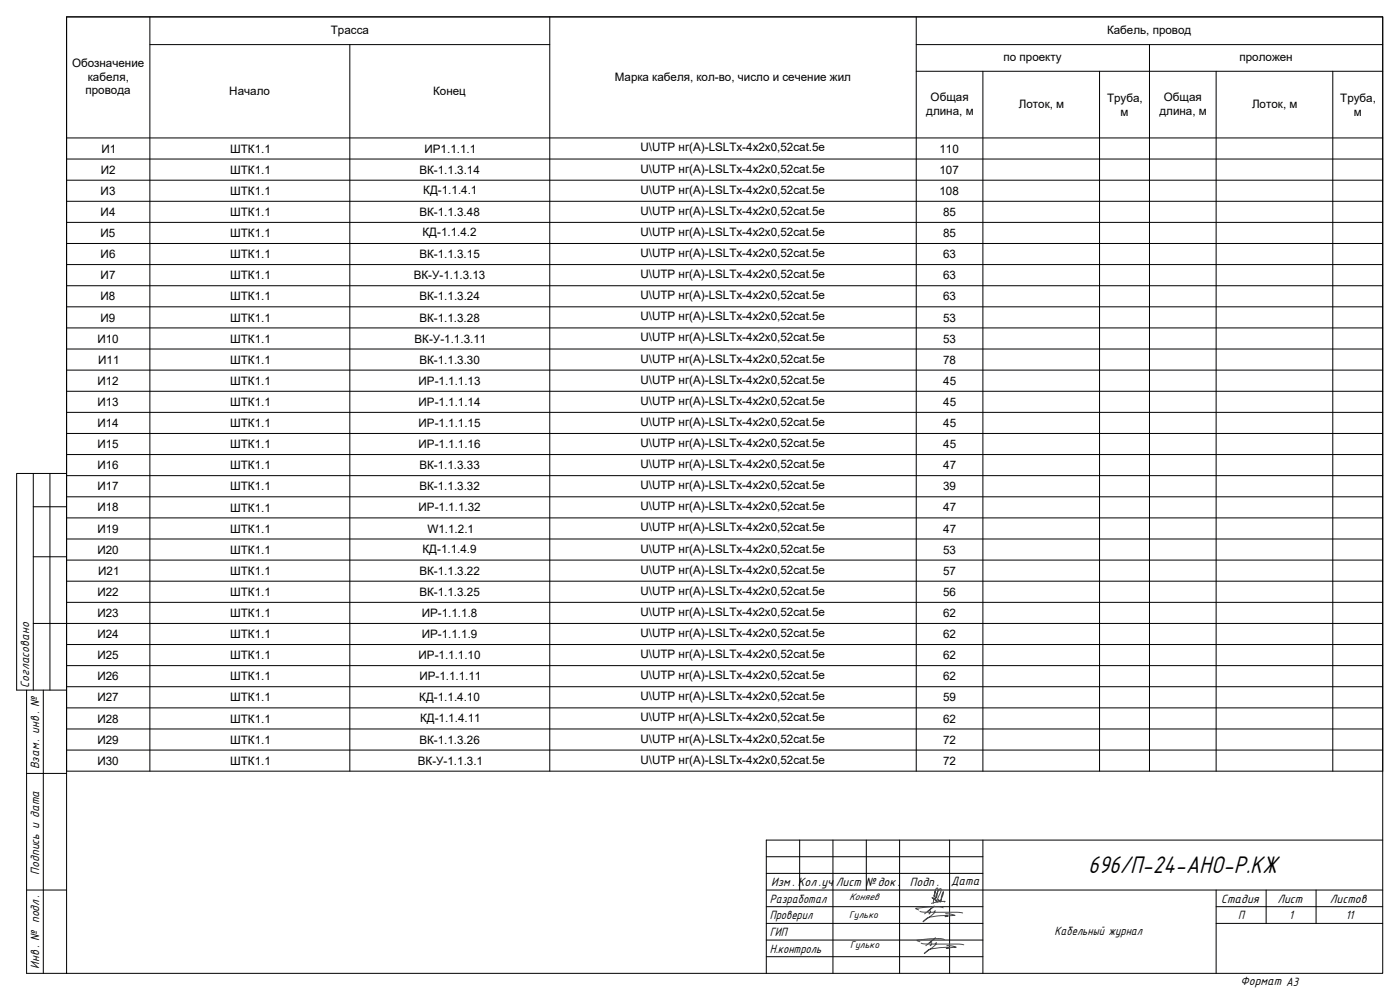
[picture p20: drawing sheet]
<svg xmlns="http://www.w3.org/2000/svg" width="420mm" height="297mm" viewBox="0 0 420 297" stroke-linecap="round" stroke-linejoin="round" font-family="sans-serif">
<defs><g id="words">
<text font-size="8" x="326.6" y="262.1">696/П-24-АНО-Р.КЖ</text>
<g font-size="4">
<text x="8.7" y="206.3" transform="rotate(-90 8.7 206.3)">Согласовано</text>
<text x="11.7" y="230.8" transform="rotate(-90 11.7 230.8)">Взам. инв. №</text>
<text x="11.7" y="262.4" transform="rotate(-90 11.7 262.4)">Подпись и дата</text>
<text x="231.4" y="265.8">Изм. Кол .уч</text>
<text x="250.9" y="265.8">Лист № док.</text>
<text x="273.1" y="265.8">Подп.</text>
<text x="285.5" y="265.6">Дата</text>
<text x="231" y="270.8">Разработал</text>
<text x="231" y="275.8">Проверил</text>
<text x="366.5" y="270.8">Стадия</text>
<text x="371.6" y="275.8">П</text>
<text x="383.4" y="270.8">Лист</text>
<text x="386.9" y="275.8">1</text>
<text x="399.1" y="270.8">Листов</text>
<text x="403.9" y="275.8">11</text>
<text x="231" y="280.8">ГИП</text>
<text x="316.5" y="280.4">Кабельный журнал</text>
<text x="231" y="285.8">Н.контроль</text>
<text x="11.7" y="290.6" transform="rotate(-90 11.7 290.6)">Инв. № подл.</text>
<text x="372.3" y="295.4">Формат A3</text>
</g>
<g font-size="3.5">
<text x="99.3" y="10.1">Трасса</text>
<text x="332.2" y="10.2">Кабель, провод</text>
<text x="21.6" y="20">Обозначение</text>
<text x="301.2" y="18.3">по проекту</text>
<text x="372" y="18.3">проложен</text>
<text x="25.7" y="28.3">провода</text>
<text x="26.4" y="24.2">кабеля,</text>
<text x="68.8" y="28.6">Начало</text>
<text x="130" y="28.4">Конец</text>
<text x="184.5" y="24.2">Марка кабеля, кол-во, число и сечение жил</text>
<text x="278" y="34.5">длина, м</text>
<text x="279.3" y="30.3">Общая</text>
<text x="305.8" y="32.4">Лоток, м</text>
<text x="332.2" y="30.6">Труба,</text>
<text x="336.3" y="34.8">м</text>
<text x="348" y="34.5">длина, м</text>
<text x="349.3" y="30.3">Общая</text>
<text x="375.8" y="32.4">Лоток, м</text>
<text x="402.2" y="30.6">Труба,</text>
<text x="406.3" y="34.8">м</text>
<text x="30.4" y="45.8">И1</text>
<text x="69.1" y="45.8">ШТК1.1</text>
<text x="127.4" y="45.8">ИР1.1.1.1</text>
<text x="192.2" y="45.5">U\UTP нг(А)-LSLTx-4х2х0,52cat.5e</text>
<text x="282" y="45.8">110</text>
<text x="30.2" y="52.1">И2</text>
<text x="69.1" y="52.1">ШТК1.1</text>
<text x="125.9" y="52.1">ВК-1.1.3.14</text>
<text x="192.2" y="51.8">U\UTP нг(А)-LSLTx-4х2х0,52cat.5e</text>
<text x="282" y="52.1">107</text>
<text x="30.2" y="58.4">И3</text>
<text x="69.1" y="58.5">ШТК1.1</text>
<text x="127" y="58.2">КД-1.1.4.1</text>
<text x="192.2" y="58.1">U\UTP нг(А)-LSLTx-4х2х0,52cat.5e</text>
<text x="282" y="58.4">108</text>
<text x="30.2" y="64.8">И4</text>
<text x="69.1" y="64.8">ШТК1.1</text>
<text x="125.9" y="64.8">ВК-1.1.3.48</text>
<text x="192.2" y="64.5">U\UTP нг(А)-LSLTx-4х2х0,52cat.5e</text>
<text x="283" y="64.8">85</text>
<text x="30.2" y="71.1">И5</text>
<text x="69.1" y="71.1">ШТК1.1</text>
<text x="126.8" y="70.9">КД-1.1.4.2</text>
<text x="192.2" y="70.8">U\UTP нг(А)-LSLTx-4х2х0,52cat.5e</text>
<text x="283" y="71.1">85</text>
<text x="30.2" y="77.5">И6</text>
<text x="69.1" y="77.5">ШТК1.1</text>
<text x="125.9" y="77.5">ВК-1.1.3.15</text>
<text x="192.2" y="77.1">U\UTP нг(А)-LSLTx-4х2х0,52cat.5e</text>
<text x="283.1" y="77.5">63</text>
<text x="30.2" y="83.8">И7</text>
<text x="69.1" y="83.8">ШТК1.1</text>
<text x="124.2" y="83.8">ВК-У-1.1.3.13</text>
<text x="192.2" y="83.5">U\UTP нг(А)-LSLTx-4х2х0,52cat.5e</text>
<text x="283.1" y="83.8">63</text>
<text x="192.2" y="89.8">U\UTP нг(А)-LSLTx-4х2х0,52cat.5e</text>
<text x="30.2" y="90.1">И8</text>
<text x="69.1" y="90.1">ШТК1.1</text>
<text x="125.9" y="90.1">ВК-1.1.3.24</text>
<text x="283.1" y="90.1">63</text>
<text x="30.2" y="96.5">И9</text>
<text x="69.1" y="96.5">ШТК1.1</text>
<text x="125.9" y="96.5">ВК-1.1.3.28</text>
<text x="192.2" y="96.1">U\UTP нг(А)-LSLTx-4х2х0,52cat.5e</text>
<text x="283" y="96.5">53</text>
<text x="29.2" y="102.8">И10</text>
<text x="69.1" y="102.8">ШТК1.1</text>
<text x="124.4" y="102.8">ВК-У-1.1.3.11</text>
<text x="192.2" y="102.5">U\UTP нг(А)-LSLTx-4х2х0,52cat.5e</text>
<text x="283" y="102.8">53</text>
<text x="29.5" y="109.1">И11</text>
<text x="69.1" y="109.1">ШТК1.1</text>
<text x="125.9" y="109.1">ВК-1.1.3.30</text>
<text x="192.2" y="108.8">U\UTP нг(А)-LSLTx-4х2х0,52cat.5e</text>
<text x="283" y="109.1">78</text>
<text x="29.3" y="115.5">И12</text>
<text x="69.1" y="115.5">ШТК1.1</text>
<text x="125.6" y="115.5">ИР-1.1.1.13</text>
<text x="192.2" y="115.1">U\UTP нг(А)-LSLTx-4х2х0,52cat.5e</text>
<text x="283.1" y="115.5">45</text>
<text x="29.2" y="121.8">И13</text>
<text x="69.1" y="121.8">ШТК1.1</text>
<text x="125.6" y="121.8">ИР-1.1.1.14</text>
<text x="192.2" y="121.5">U\UTP нг(А)-LSLTx-4х2х0,52cat.5e</text>
<text x="283.1" y="121.8">45</text>
<text x="29.2" y="128.2">И14</text>
<text x="69.1" y="128.2">ШТК1.1</text>
<text x="125.6" y="128.1">ИР-1.1.1.15</text>
<text x="192.2" y="127.8">U\UTP нг(А)-LSLTx-4х2х0,52cat.5e</text>
<text x="283.1" y="128.1">45</text>
<text x="29.2" y="134.5">И15</text>
<text x="69.1" y="134.5">ШТК1.1</text>
<text x="125.6" y="134.5">ИР-1.1.1.16</text>
<text x="192.2" y="134.1">U\UTP нг(А)-LSLTx-4х2х0,52cat.5e</text>
<text x="283.1" y="134.5">45</text>
<text x="29.2" y="140.8">И16</text>
<text x="69.1" y="140.8">ШТК1.1</text>
<text x="125.9" y="140.8">ВК-1.1.3.33</text>
<text x="192.2" y="140.5">U\UTP нг(А)-LSLTx-4х2х0,52cat.5e</text>
<text x="283.1" y="140.8">47</text>
<text x="29.2" y="147.1">И17</text>
<text x="69.1" y="147.1">ШТК1.1</text>
<text x="125.9" y="147.1">ВК-1.1.3.32</text>
<text x="192.2" y="146.8">U\UTP нг(А)-LSLTx-4х2х0,52cat.5e</text>
<text x="283" y="147.1">39</text>
<text x="29.2" y="153.5">И18</text>
<text x="69.1" y="153.5">ШТК1.1</text>
<text x="125.6" y="153.4">ИР-1.1.1.32</text>
<text x="192.2" y="153.1">U\UTP нг(А)-LSLTx-4х2х0,52cat.5e</text>
<text x="283.1" y="153.5">47</text>
<text x="29.2" y="159.8">И19</text>
<text x="69.1" y="159.8">ШТК1.1</text>
<text x="128.3" y="159.8">W1.1.2.1</text>
<text x="192.2" y="159.5">U\UTP нг(А)-LSLTx-4х2х0,52cat.5e</text>
<text x="283.1" y="159.8">47</text>
<text x="29.2" y="166.1">И20</text>
<text x="69.1" y="166.1">ШТК1.1</text>
<text x="126.8" y="165.8">КД-1.1.4.9</text>
<text x="192.2" y="165.8">U\UTP нг(А)-LSLTx-4х2х0,52cat.5e</text>
<text x="283" y="166.1">53</text>
<text x="29.5" y="172.5">И21</text>
<text x="69.1" y="172.5">ШТК1.1</text>
<text x="125.9" y="172.5">ВК-1.1.3.22</text>
<text x="192.2" y="172.1">U\UTP нг(А)-LSLTx-4х2х0,52cat.5e</text>
<text x="283" y="172.5">57</text>
<text x="29.3" y="178.8">И22</text>
<text x="69.1" y="178.8">ШТК1.1</text>
<text x="125.9" y="178.8">ВК-1.1.3.25</text>
<text x="192.2" y="178.5">U\UTP нг(А)-LSLTx-4х2х0,52cat.5e</text>
<text x="283" y="178.8">56</text>
<text x="29.2" y="185.1">И23</text>
<text x="69.1" y="185.2">ШТК1.1</text>
<text x="126.6" y="185.1">ИР-1.1.1.8</text>
<text x="192.2" y="184.8">U\UTP нг(А)-LSLTx-4х2х0,52cat.5e</text>
<text x="283.1" y="185.1">62</text>
<text x="29.2" y="191.5">И24</text>
<text x="69.1" y="191.5">ШТК1.1</text>
<text x="126.6" y="191.5">ИР-1.1.1.9</text>
<text x="192.2" y="191.1">U\UTP нг(А)-LSLTx-4х2х0,52cat.5e</text>
<text x="283.1" y="191.5">62</text>
<text x="29.2" y="197.8">И25</text>
<text x="69.1" y="197.8">ШТК1.1</text>
<text x="125.6" y="197.8">ИР-1.1.1.10</text>
<text x="192.2" y="197.4">U\UTP нг(А)-LSLTx-4х2х0,52cat.5e</text>
<text x="283.1" y="197.8">62</text>
<text x="192.2" y="203.8">U\UTP нг(А)-LSLTx-4х2х0,52cat.5e</text>
<text x="29.2" y="204.1">И26</text>
<text x="69.1" y="204.1">ШТК1.1</text>
<text x="125.9" y="204.1">ИР-1.1.1.11</text>
<text x="283.1" y="204.1">62</text>
<text x="29.2" y="210.5">И27</text>
<text x="69.1" y="210.5">ШТК1.1</text>
<text x="125.8" y="210.2">КД-1.1.4.10</text>
<text x="192.2" y="210.1">U\UTP нг(А)-LSLTx-4х2х0,52cat.5e</text>
<text x="283" y="210.4">59</text>
<text x="29.2" y="216.8">И28</text>
<text x="69.1" y="216.8">ШТК1.1</text>
<text x="126.1" y="216.5">КД-1.1.4.11</text>
<text x="192.2" y="216.5">U\UTP нг(А)-LSLTx-4х2х0,52cat.5e</text>
<text x="283.1" y="216.8">62</text>
<text x="29.2" y="223.1">И29</text>
<text x="69.1" y="223.1">ШТК1.1</text>
<text x="125.9" y="223.1">ВК-1.1.3.26</text>
<text x="192.2" y="222.8">U\UTP нг(А)-LSLTx-4х2х0,52cat.5e</text>
<text x="283" y="223.1">72</text>
<text x="29.2" y="229.5">И30</text>
<text x="69.1" y="229.5">ШТК1.1</text>
<text x="125.4" y="229.5">ВК-У-1.1.3.1</text>
<text x="192.2" y="229.1">U\UTP нг(А)-LSLTx-4х2х0,52cat.5e</text>
<text x="283" y="229.5">72</text>
</g>
<g font-size="3.1">
<text x="254.8" y="270">Коняев</text>
<text x="254.8" y="275.5">Гулько</text>
<text x="255.2" y="284.4">Гулько</text>
</g>
</g></defs>
<!-- layer: 0 -->
<g fill="none" stroke="#000" stroke-width=".3">
<path d="M20 5.1h395v226.3h-395zM45 13.4h120M45 5.1v226.3M105 13.4v218M165 5.1v226.3M275 13.4h140M275 5.1v226.3M345 13.4v218M275 21.4h140M295 21.4v210M330 21.4v210M365 21.4v210"/>
<path d="M400 21.4v210M20 41.4h395M20 47.7h395M20 54.1h395M20 60.4h395M20 66.7h395M20 73.1h395M20 79.4h395M20 85.7h395M20 92.1h395M20 98.4h395M20 104.7h395"/>
<path d="M20 111h395M20 117.4h395M20 123.7h395M20 130.1h395M20 136.4h395M20 142.7h395M20 149.1h395M20 155.4h395M20 161.7h395M20 168h395M20 174.4h395M20 180.7h395"/>
<path d="M20 187.1h395M20 193.4h395M20 199.7h395M20 206h395M20 212.4h395M20 218.7h395M20 225.1h395"/>
</g>
<!-- layer: Ramka -->
<g fill="none" stroke="#000" stroke-width=".3">
<path d="M10 152h10M10 142.1v65M15 142.1v65M20 142.1h-15v65h3M10 167.1h10M10 187.1h10M13 207.1v84.9M20 207.1h-12v84.9h407v-286.9h-395v286.9M8 232.1h12M230 257.1h65M240 252.1v14.9M250 252.1v39.9"/>
<path d="M260 252.1v14.9M270 252.1v39.9M285 252.1v39.9M295 252.1v39.9M415 252.1h-185v39.9M8 267h12M230 267h185M230 277.1h65M230 272h65M230 262.1h65M365 267v25M365 277.1h50"/>
<path d="M365 272h50M380 267v10.1M395 267v10.1M230 287h65M230 282.1h65"/>
</g>
<!-- layer: PDF _Layer 2 -->
<path d="M276.1 273.4l1.3 .3h9.9l1.6 .2M279.1 273.9l-.3 .3a.55 .55 0 0 0 .5-.4 .55 .55 0 0 0-.2-.5l-.6 .1 1.9-1.5-2.9 2.3M280.7 273.2l-.4 .4 .4 .1-3.6 2.8 .3-.3a3.6 3.6 0 0 1 3-1.2l4-.3-.6 .3 2.8-.3-2.8-.6M282.2 270.6l.3-.3 .1-1.3 .5-1.5-.1 .8-.7 1.8-.3 .3-.3-.4a.48 .48 0 0 1-.5 .6 3.2 3.2 0 0 1 .9-4 .65 .65 0 0 1 .4 .6 .65 .65 0 0 1-.3 .6l-1.1 2.7-1.4-1.2a.97 .97 0 0 0 1.2 .1 .97 .97 0 0 0 .4-1l.2-1.2a.41 .41 0 0 0 0-.5 .41 .41 0 0 0-.4-.2l-.5 .9-.2 1.4 .1-.8 .3-.7-.7 3.7M283.1 272.4a20.6 20.6 0 0 0-8.3 .1l.9 .5M283.4 270.6l.2-.1-2.4 .1-1.7 .4M276.5 283l1.3 .2 9.9 .1 1.5 .2M279.5 283.4l-.3 .4a.53 .53 0 0 0 .4-.4 .53 .53 0 0 0-.1-.6l-.6 .1 1.9-1.5-2.9 2.3M281.1 282.8l-.5 .4h.5l-3.7 2.9 .4-.3a3.4 3.4 0 0 1 3-1.3l4-.3-.7 .4 2.9-.4-2.8-.5M283.4 281.9l-.2-.1a26.1 26.1 0 0 0-8 .4l.9 .4" fill="none" stroke="#293189" stroke-width=".3"/>
<use href="#words"/>
</svg>
